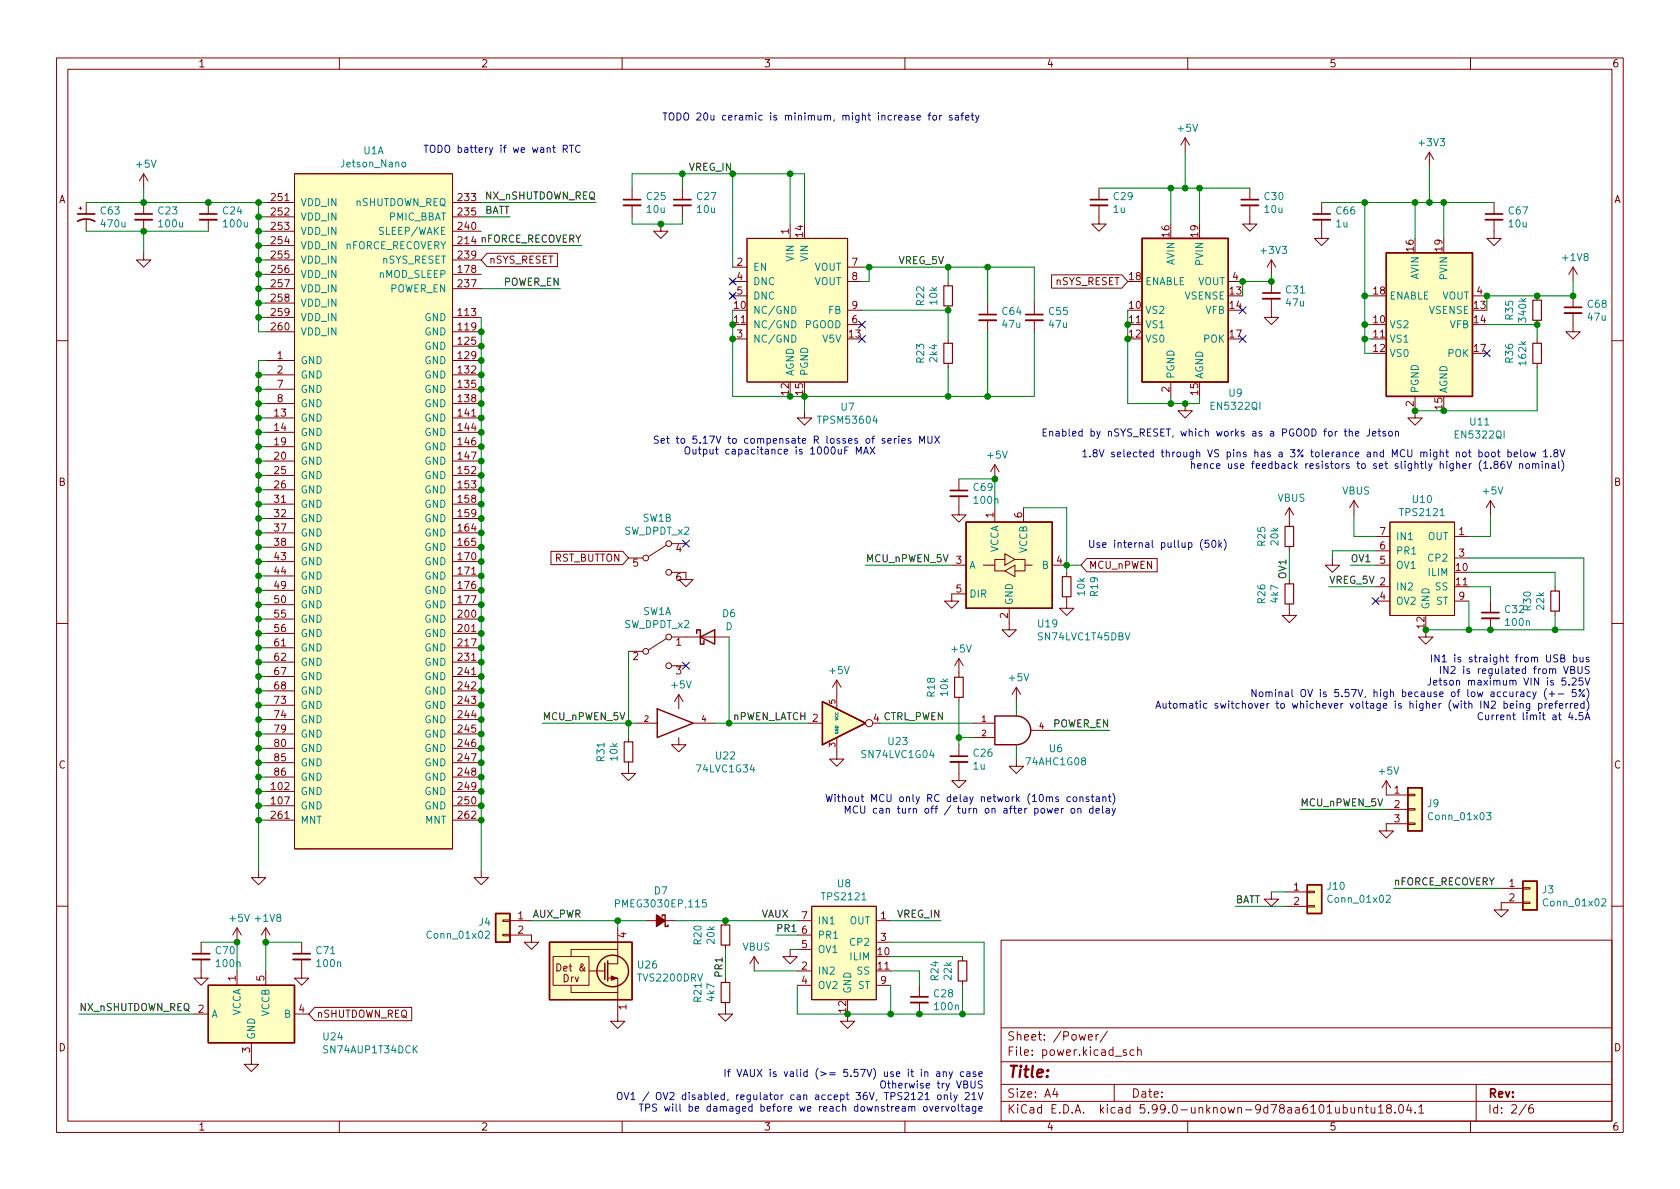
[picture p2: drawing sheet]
<svg xmlns="http://www.w3.org/2000/svg" width="297mm" height="210mm" viewBox="0 0 297 210" stroke-linecap="round" stroke-linejoin="round" font-family="sans-serif">
<defs><g id="words">
<text font-size="2.8" fill="#840000" x="178" y="190.6">Title:</text>
<g font-size="2.1" fill="#840000">
<text x="178" y="184">Sheet: /Power/</text>
<text x="178" y="186.7">File: power.kicad_sch</text>
<text x="178" y="196.9">KiCad E.D.A. kicad 5.99.0-unknown-9d78aa6101ubuntu18.04.1</text>
<text x="178" y="194.1">Size: A4</text>
<text x="200" y="194.1">Date:</text>
<text x="263" y="194.1">Rev:</text>
<text x="263" y="196.9">Id: 2/6</text>
</g>
<g font-size="1.8" fill="#840000">
<text x="35" y="11.9">1</text>
<text x="85" y="11.9">2</text>
<text x="135" y="11.9">3</text>
<text x="185" y="11.9">4</text>
<text x="235" y="11.9">5</text>
<text x="285" y="11.9">6</text>
<text x="10.3" y="35.9">A</text>
<text x="48.1" y="35.6">251</text>
<text x="81.1" y="35.6">233</text>
<text x="285.3" y="35.9">A</text>
<text x="48.1" y="38.1">252</text>
<text x="48.1" y="40.6">253</text>
<text x="81.1" y="38.1">235</text>
<text x="81.1" y="40.6">240</text>
<text x="139.4" y="41.4" transform="rotate(-90 139.4 41.4)">1</text>
<text x="142" y="41.9" transform="rotate(-90 142 41.9)">14</text>
<text x="206.8" y="41.9" transform="rotate(-90 206.8 41.9)">16</text>
<text x="211.8" y="41.9" transform="rotate(-90 211.8 41.9)">19</text>
<text x="48.1" y="43.2">254</text>
<text x="48.1" y="45.7">255</text>
<text x="81.1" y="45.7">239</text>
<text x="86.4" y="46.6">nSYS_RESET</text>
<text x="130.3" y="47">2</text>
<text x="150.6" y="47">7</text>
<text x="249.9" y="44.4" transform="rotate(-90 249.9 44.4)">16</text>
<text x="255" y="44.4" transform="rotate(-90 255 44.4)">19</text>
<text x="48.1" y="48.3">256</text>
<text x="48.1" y="50.8">257</text>
<text x="48.1" y="53.3">258</text>
<text x="81.1" y="48.3">178</text>
<text x="81.1" y="50.8">237</text>
<text x="130.3" y="49.5">4</text>
<text x="130.3" y="52.1">5</text>
<text x="150.6" y="49.5">8</text>
<text x="186.6" y="50.4">nSYS_RESET</text>
<text x="199.7" y="49.5">18</text>
<text x="217.5" y="52.1">13</text>
<text x="217.9" y="49.5">4</text>
<text x="242.9" y="52.1">18</text>
<text x="261.1" y="52.1">4</text>
<text x="48.1" y="55.9">259</text>
<text x="48.1" y="58.4">260</text>
<text x="81.1" y="55.9">113</text>
<text x="81.1" y="58.4">119</text>
<text x="129.8" y="54.6">10</text>
<text x="129.8" y="57.1">11</text>
<text x="130.3" y="59.7">3</text>
<text x="150.1" y="59.7">13</text>
<text x="150.6" y="57.1">6</text>
<text x="150.6" y="54.6">9</text>
<text x="199.7" y="54.6">10</text>
<text x="199.7" y="57.1">11</text>
<text x="199.7" y="59.7">12</text>
<text x="217.5" y="54.6">14</text>
<text x="217.5" y="59.7">17</text>
<text x="242.9" y="57.1">10</text>
<text x="242.9" y="59.7">11</text>
<text x="260.6" y="54.6">13</text>
<text x="260.6" y="57.1">14</text>
<text x="49" y="63.5">1</text>
<text x="81.1" y="61">125</text>
<text x="81.1" y="63.5">129</text>
<text x="242.9" y="62.2">12</text>
<text x="260.6" y="62.2">17</text>
<text x="49" y="66">2</text>
<text x="49" y="68.6">7</text>
<text x="49" y="71.1">8</text>
<text x="81.1" y="66">132</text>
<text x="81.1" y="68.6">135</text>
<text x="81.1" y="71.1">138</text>
<text x="139.4" y="69.8" transform="rotate(-90 139.4 69.8)">12</text>
<text x="142" y="69.8" transform="rotate(-90 142 69.8)">15</text>
<text x="206.8" y="69.3" transform="rotate(-90 206.8 69.3)">2</text>
<text x="211.8" y="69.8" transform="rotate(-90 211.8 69.8)">15</text>
<text x="249.9" y="71.9" transform="rotate(-90 249.9 71.9)">2</text>
<text x="48.5" y="73.7">13</text>
<text x="48.5" y="76.2">14</text>
<text x="81.1" y="73.7">141</text>
<text x="81.1" y="76.2">144</text>
<text x="255" y="72.4" transform="rotate(-90 255 72.4)">15</text>
<text x="48.5" y="78.7">19</text>
<text x="48.5" y="81.3">20</text>
<text x="48.5" y="83.8">25</text>
<text x="81.1" y="78.7">146</text>
<text x="81.1" y="81.3">147</text>
<text x="81.1" y="83.8">152</text>
<text x="10.3" y="85.9">B</text>
<text x="48.5" y="86.4">26</text>
<text x="48.5" y="88.9">31</text>
<text x="81.1" y="86.4">153</text>
<text x="81.1" y="88.9">158</text>
<text x="285.3" y="85.9">B</text>
<text x="48.5" y="91.4">32</text>
<text x="48.5" y="94">37</text>
<text x="81.1" y="91.4">159</text>
<text x="81.1" y="94">164</text>
<text x="175.6" y="91.5" transform="rotate(-90 175.6 91.5)">1</text>
<text x="180.7" y="91.5" transform="rotate(-90 180.7 91.5)">6</text>
<text x="244" y="94.6">7</text>
<text x="258" y="94.6">1</text>
<text x="48.5" y="96.5">38</text>
<text x="48.5" y="99.1">43</text>
<text x="48.5" y="101.6">44</text>
<text x="81.1" y="96.5">165</text>
<text x="81.1" y="99.1">170</text>
<text x="81.1" y="101.6">171</text>
<text x="97.9" y="99.3">RST_BUTTON</text>
<text x="111.9" y="100.2">5</text>
<text x="119.5" y="97.7">4</text>
<text x="169.1" y="99.7">3</text>
<text x="186.8" y="99.7">4</text>
<text x="192.5" y="100.6">MCU_nPWEN</text>
<text x="244" y="99.7">5</text>
<text x="244" y="97.1">6</text>
<text x="257.5" y="101">10</text>
<text x="258" y="98.4">3</text>
<text x="48.5" y="104.1">49</text>
<text x="48.5" y="106.7">50</text>
<text x="81.1" y="104.1">176</text>
<text x="81.1" y="106.7">177</text>
<text x="119.5" y="102.7">6</text>
<text x="169.1" y="104.8">5</text>
<text x="244" y="106">4</text>
<text x="257.5" y="103.5">11</text>
<text x="258" y="106">9</text>
<text x="48.5" y="109.2">55</text>
<text x="48.5" y="111.8">56</text>
<text x="81.1" y="109.2">200</text>
<text x="81.1" y="111.8">201</text>
<text x="178.2" y="109.3" transform="rotate(-90 178.2 109.3)">2</text>
<text x="251.8" y="111.1" transform="rotate(-90 251.8 111.1)">12</text>
<text x="48.5" y="114.3">61</text>
<text x="48.5" y="116.8">62</text>
<text x="48.5" y="119.4">67</text>
<text x="81.1" y="114.3">217</text>
<text x="81.1" y="116.8">231</text>
<text x="81.1" y="119.4">241</text>
<text x="111.9" y="116.7">2</text>
<text x="119.5" y="114.2">1</text>
<text x="119.5" y="119.2">3</text>
<text x="48.5" y="121.9">68</text>
<text x="48.5" y="124.5">73</text>
<text x="81.1" y="121.9">242</text>
<text x="81.1" y="124.5">243</text>
<text x="48.5" y="127">74</text>
<text x="48.5" y="129.5">79</text>
<text x="81.1" y="127">244</text>
<text x="81.1" y="129.5">245</text>
<text x="10.3" y="135.9">C</text>
<text x="48.5" y="132.1">80</text>
<text x="48.5" y="134.6">85</text>
<text x="48.5" y="137.2">86</text>
<text x="81.1" y="132.1">246</text>
<text x="81.1" y="134.6">247</text>
<text x="81.1" y="137.2">248</text>
<text x="285.3" y="135.9">C</text>
<text x="48.1" y="139.7">102</text>
<text x="48.1" y="142.2">107</text>
<text x="81.1" y="139.7">249</text>
<text x="81.1" y="142.2">250</text>
<text x="246.5" y="140.3">1</text>
<text x="246.5" y="142.9">2</text>
<text x="48.1" y="144.8">261</text>
<text x="81.1" y="144.8">262</text>
<text x="246.5" y="145.4">3</text>
<text x="228.7" y="157.5">1</text>
<text x="228.7" y="160">2</text>
<text x="266.8" y="156.8">1</text>
<text x="266.8" y="159.4">2</text>
<text x="91.6" y="162.6">1</text>
<text x="91.6" y="165.1">2</text>
<text x="110.7" y="165.8" transform="rotate(-90 110.7 165.8)">4</text>
<text x="141.7" y="167.6">5</text>
<text x="141.7" y="165.1">6</text>
<text x="141.7" y="162.6">7</text>
<text x="155.7" y="162.6">1</text>
<text x="155.7" y="166.4">3</text>
<text x="41.7" y="173.5" transform="rotate(-90 41.7 173.5)">1</text>
<text x="46.7" y="173.5" transform="rotate(-90 46.7 173.5)">5</text>
<text x="98.7" y="171.8">Det &amp;</text>
<text x="99.5" y="173.7">Drv</text>
<text x="141.7" y="171.4">2</text>
<text x="141.7" y="174">4</text>
<text x="155.2" y="168.9">10</text>
<text x="155.2" y="171.4">11</text>
<text x="155.7" y="174">9</text>
<text x="35.1" y="179.1">2</text>
<text x="52.8" y="179.1">4</text>
<text x="55.9" y="180">nSHUTDOWN_REQ</text>
<text x="110.7" y="178.5" transform="rotate(-90 110.7 178.5)">1</text>
<text x="149.6" y="179" transform="rotate(-90 149.6 179)">12</text>
<text x="10.3" y="185.9">D</text>
<text x="285.3" y="185.9">D</text>
<text x="44.2" y="186.2" transform="rotate(-90 44.2 186.2)">3</text>
<text x="35" y="199.9">1</text>
<text x="85" y="199.9">2</text>
<text x="135" y="199.9">3</text>
<text x="185" y="199.9">4</text>
<text x="235" y="199.9">5</text>
<text x="285" y="199.9">6</text>
</g>
<g font-size="1.8" fill="#0000c2">
<text x="125.3" y="21.3">TODO 20u ceramic is minimum, might increase for safety</text>
<text x="78.3" y="27">TODO battery if we want RTC</text>
<text x="191.4" y="77.2">Enabled by nSYS_RESET, which works as a PGOOD for the Jetson</text>
<text x="123.4" y="78.4">Set to 5.17V to compensate R losses of series MUX</text>
<text x="125.5" y="80.4">Output capacitance is 1000uF MAX</text>
<text x="204.4" y="80.8">1.8V selected through VS pins has a 3% tolerance and MCU might not boot below 1.8V</text>
<text x="220.7" y="82.9">hence use feedback resistors to set slightly higher (1.86V nominal)</text>
<text x="196.6" y="96.9">Use internal pullup (50k)</text>
<text x="257.3" y="117.1">IN1 is straight from USB bus</text>
<text x="258.3" y="119.2">IN2 is regulated from VBUS</text>
<text x="215.2" y="125.3">Automatic switchover to whichever voltage is higher (with IN2 being preferred)</text>
<text x="231.8" y="123.3">Nominal OV is 5.57V, high because of low accuracy (+- 5%)</text>
<text x="256.3" y="121.2">Jetson maximum VIN is 5.25V</text>
<text x="264.5" y="127.3">Current limit at 4.5A</text>
<text x="152.9" y="141.8">Without MCU only RC delay network (10ms constant)</text>
<text x="158" y="143.9">MCU can turn off / turn on after power on delay</text>
<text x="137" y="190.4">If VAUX is valid (&gt;= 5.57V) use it in any case</text>
<text x="119.7" y="194.5">OV1 / OV2 disabled, regulator can accept 36V, TPS2121 only 21V</text>
<text x="121.1" y="196.6">TPS will be damaged before we reach downstream overvoltage</text>
<text x="157.3" y="192.5">Otherwise try VBUS</text>
</g>
<g font-size="1.8" fill="#008484">
<text x="208.3" y="23.3">+5V</text>
<text x="24.2" y="29.7">+5V</text>
<text x="60.5" y="29.6">Jetson_Nano</text>
<text x="64.3" y="27.3">U1A</text>
<text x="251" y="25.8">+3V3</text>
<text x="114.4" y="35.4">C25</text>
<text x="123.3" y="35.4">C27</text>
<text x="196.9" y="35.4">C29</text>
<text x="223.6" y="35.4">C30</text>
<text x="17.9" y="37.9">C63</text>
<text x="18" y="40.2">470u</text>
<text x="28" y="37.9">C23</text>
<text x="28.2" y="40.2">100u</text>
<text x="39.5" y="37.9">C24</text>
<text x="39.6" y="40.2">100u</text>
<text x="53.1" y="36.4">VDD_IN</text>
<text x="53.1" y="39">VDD_IN</text>
<text x="53.1" y="41.5">VDD_IN</text>
<text x="62.7" y="36.4">nSHUTDOWN_REQ</text>
<text x="67.3" y="41.5">SLEEP/WAKE</text>
<text x="68.7" y="39">PMIC_BBAT</text>
<text x="114.4" y="37.7">10u</text>
<text x="123.3" y="37.7">10u</text>
<text x="196.9" y="37.7">1u</text>
<text x="223.7" y="37.7">10u</text>
<text x="236.2" y="40.2">1u</text>
<text x="236.3" y="37.9">C66</text>
<text x="266.8" y="37.9">C67</text>
<text x="266.8" y="40.2">10u</text>
<text x="53.1" y="44.1">VDD_IN</text>
<text x="53.1" y="46.6">VDD_IN</text>
<text x="60.8" y="44.1">nFORCE_RECOVERY</text>
<text x="67.5" y="46.6">nSYS_RESET</text>
<text x="133.1" y="47.9">EN</text>
<text x="140.3" y="46.1" transform="rotate(-90 140.3 46.1)">VIN</text>
<text x="142.9" y="46.1" transform="rotate(-90 142.9 46.1)">VIN</text>
<text x="143.9" y="47.9">VOUT</text>
<text x="207.6" y="46.9" transform="rotate(-90 207.6 46.9)">AVIN</text>
<text x="212.7" y="46.8" transform="rotate(-90 212.7 46.8)">PVIN</text>
<text x="223.1" y="44.9">+3V3</text>
<text x="276.4" y="46.2">+1V8</text>
<text x="53.1" y="49.1">VDD_IN</text>
<text x="53.1" y="51.7">VDD_IN</text>
<text x="67" y="49.1">nMOD_SLEEP</text>
<text x="68.9" y="51.7">POWER_EN</text>
<text x="133.1" y="50.4">DNC</text>
<text x="133.1" y="53">DNC</text>
<text x="143.9" y="50.4">VOUT</text>
<text x="163.4" y="53.9" transform="rotate(-90 163.4 53.9)">R22</text>
<text x="165.7" y="53.8" transform="rotate(-90 165.7 53.8)">10k</text>
<text x="202.4" y="50.4">ENABLE</text>
<text x="209.5" y="53">VSENSE</text>
<text x="211.7" y="50.4">VOUT</text>
<text x="227.4" y="51.9">C31</text>
<text x="245.6" y="53">ENABLE</text>
<text x="250.8" y="49.4" transform="rotate(-90 250.8 49.4)">AVIN</text>
<text x="254.9" y="53">VOUT</text>
<text x="255.9" y="49.3" transform="rotate(-90 255.9 49.3)">PVIN</text>
<text x="53.1" y="54.2">VDD_IN</text>
<text x="53.1" y="56.8">VDD_IN</text>
<text x="53.1" y="59.3">VDD_IN</text>
<text x="75.1" y="56.8">GND</text>
<text x="75.1" y="59.3">GND</text>
<text x="133.1" y="55.5">NC/GND</text>
<text x="133.1" y="58">NC/GND</text>
<text x="142.3" y="58">PGOOD</text>
<text x="146.5" y="55.5">FB</text>
<text x="177.3" y="55.7">C64</text>
<text x="177.3" y="58">47u</text>
<text x="185.5" y="55.7">C55</text>
<text x="185.6" y="58">47u</text>
<text x="202.4" y="55.5">VS2</text>
<text x="202.4" y="58">VS1</text>
<text x="213.1" y="55.5">VFB</text>
<text x="227.5" y="54.2">47u</text>
<text x="245.6" y="58">VS2</text>
<text x="252.7" y="55.5">VSENSE</text>
<text x="256.3" y="58">VFB</text>
<text x="267.5" y="56.5" transform="rotate(-90 267.5 56.5)">R35</text>
<text x="269.8" y="56.8" transform="rotate(-90 269.8 56.8)">340k</text>
<text x="280.8" y="54.4">C68</text>
<text x="280.8" y="56.7">47u</text>
<text x="53.1" y="64.4">GND</text>
<text x="75.1" y="61.8">GND</text>
<text x="75.1" y="64.4">GND</text>
<text x="133.1" y="60.6">NC/GND</text>
<text x="145.5" y="60.6">V5V</text>
<text x="163.4" y="64.1" transform="rotate(-90 163.4 64.1)">R23</text>
<text x="165.7" y="64" transform="rotate(-90 165.7 64)">2k4</text>
<text x="202.4" y="60.6">VS0</text>
<text x="212.8" y="60.6">POK</text>
<text x="245.6" y="60.6">VS1</text>
<text x="245.6" y="63.1">VS0</text>
<text x="256" y="63.1">POK</text>
<text x="267.5" y="64.1" transform="rotate(-90 267.5 64.1)">R36</text>
<text x="269.8" y="64.4" transform="rotate(-90 269.8 64.4)">162k</text>
<text x="53.1" y="66.9">GND</text>
<text x="53.1" y="69.5">GND</text>
<text x="75.1" y="66.9">GND</text>
<text x="75.1" y="69.5">GND</text>
<text x="140.3" y="66.5" transform="rotate(-90 140.3 66.5)">AGND</text>
<text x="142.9" y="66.5" transform="rotate(-90 142.9 66.5)">PGND</text>
<text x="207.6" y="67.1" transform="rotate(-90 207.6 67.1)">PGND</text>
<text x="212.7" y="67.1" transform="rotate(-90 212.7 67.1)">AGND</text>
<text x="217.3" y="70.1">U9</text>
<text x="250.8" y="69.6" transform="rotate(-90 250.8 69.6)">PGND</text>
<text x="255.9" y="69.6" transform="rotate(-90 255.9 69.6)">AGND</text>
<text x="53.1" y="74.5">GND</text>
<text x="53.1" y="77.1">GND</text>
<text x="53.1" y="72">GND</text>
<text x="75.1" y="72">GND</text>
<text x="75.1" y="74.5">GND</text>
<text x="75.1" y="77.1">GND</text>
<text x="144.9" y="74.9">TPSM53604</text>
<text x="148.7" y="72.6">U7</text>
<text x="214.3" y="72.5">EN5322QI</text>
<text x="257.5" y="77.5">EN5322QI</text>
<text x="260" y="75.2">U11</text>
<text x="53.1" y="79.6">GND</text>
<text x="53.1" y="82.2">GND</text>
<text x="75.1" y="79.6">GND</text>
<text x="75.1" y="82.2">GND</text>
<text x="174.7" y="81.1">+5V</text>
<text x="53.1" y="84.7">GND</text>
<text x="53.1" y="87.2">GND</text>
<text x="53.1" y="89.8">GND</text>
<text x="75.1" y="84.7">GND</text>
<text x="75.1" y="87.2">GND</text>
<text x="75.1" y="89.8">GND</text>
<text x="172.2" y="86.8">C69</text>
<text x="172.3" y="89.1">100n</text>
<text x="225.9" y="88.7">VBUS</text>
<text x="237.3" y="87.4">VBUS</text>
<text x="249.8" y="88.9">U10</text>
<text x="262.3" y="87.4">+5V</text>
<text x="53.1" y="92.3">GND</text>
<text x="53.1" y="94.9">GND</text>
<text x="75.1" y="92.3">GND</text>
<text x="75.1" y="94.9">GND</text>
<text x="110.4" y="94.5">SW_DPDT_x2</text>
<text x="113.7" y="92.2">SW1B</text>
<text x="246.8" y="95.5">IN1</text>
<text x="247.8" y="91.2">TPS2121</text>
<text x="252.4" y="95.5">OUT</text>
<text x="53.1" y="97.4">GND</text>
<text x="53.1" y="99.9">GND</text>
<text x="75.1" y="97.4">GND</text>
<text x="75.1" y="99.9">GND</text>
<text x="171.3" y="100.6">A</text>
<text x="176.5" y="97.8" transform="rotate(-90 176.5 97.8)">VCCA</text>
<text x="181.6" y="97.8" transform="rotate(-90 181.6 97.8)">VCCB</text>
<text x="184.3" y="100.6">B</text>
<text x="223.7" y="96.5" transform="rotate(-90 223.7 96.5)">R25</text>
<text x="226" y="96.3" transform="rotate(-90 226 96.3)">20k</text>
<text x="246.8" y="100.6">OV1</text>
<text x="246.8" y="98">PR1</text>
<text x="252.6" y="101.8">ILIM</text>
<text x="252.7" y="99.3">CP2</text>
<text x="53.1" y="102.5">GND</text>
<text x="53.1" y="105">GND</text>
<text x="53.1" y="107.6">GND</text>
<text x="75.1" y="102.5">GND</text>
<text x="75.1" y="105">GND</text>
<text x="75.1" y="107.6">GND</text>
<text x="171.3" y="105.7">DIR</text>
<text x="179.1" y="107.1" transform="rotate(-90 179.1 107.1)">GND</text>
<text x="191.8" y="105.2" transform="rotate(-90 191.8 105.2)">10k</text>
<text x="194.1" y="105.4" transform="rotate(-90 194.1 105.4)">R19</text>
<text x="223.7" y="106.6" transform="rotate(-90 223.7 106.6)">R26</text>
<text x="226" y="106.5" transform="rotate(-90 226 106.5)">4k7</text>
<text x="246.8" y="104.4">IN2</text>
<text x="246.8" y="106.9">OV2</text>
<text x="252.7" y="107.8" transform="rotate(-90 252.7 107.8)">GND</text>
<text x="253.8" y="104.4">SS</text>
<text x="253.9" y="106.9">ST</text>
<text x="270.7" y="107.9" transform="rotate(-90 270.7 107.9)">R30</text>
<text x="273" y="107.8" transform="rotate(-90 273 107.8)">22k</text>
<text x="53.1" y="110.1">GND</text>
<text x="53.1" y="112.6">GND</text>
<text x="75.1" y="110.1">GND</text>
<text x="75.1" y="112.6">GND</text>
<text x="110.4" y="111.1">SW_DPDT_x2</text>
<text x="113.7" y="108.8">SW1A</text>
<text x="127.8" y="109.1">D6</text>
<text x="128.3" y="111.4">D</text>
<text x="183.6" y="110.9">U19</text>
<text x="183.8" y="113.2">SN74LVC1T45DBV</text>
<text x="266.2" y="108.4">C32</text>
<text x="266.3" y="110.7">100n</text>
<text x="53.1" y="115.2">GND</text>
<text x="53.1" y="117.7">GND</text>
<text x="75.1" y="115.2">GND</text>
<text x="75.1" y="117.7">GND</text>
<text x="146.7" y="119.2">+5V</text>
<text x="168.3" y="115.4">+5V</text>
<text x="53.1" y="120.3">GND</text>
<text x="53.1" y="122.8">GND</text>
<text x="53.1" y="125.3">GND</text>
<text x="75.1" y="120.3">GND</text>
<text x="75.1" y="122.8">GND</text>
<text x="75.1" y="125.3">GND</text>
<text x="118.8" y="121.7">+5V</text>
<text x="165.3" y="123.2" transform="rotate(-90 165.3 123.2)">R18</text>
<text x="167.6" y="123" transform="rotate(-90 167.6 123)">10k</text>
<text x="178.5" y="120.5">+5V</text>
<text x="53.1" y="127.9">GND</text>
<text x="53.1" y="130.4">GND</text>
<text x="75.1" y="127.9">GND</text>
<text x="75.1" y="130.4">GND</text>
<text x="157.1" y="131.7">U23</text>
<text x="53.1" y="133">GND</text>
<text x="53.1" y="135.5">GND</text>
<text x="75.1" y="133">GND</text>
<text x="75.1" y="135.5">GND</text>
<text x="106.9" y="134.6" transform="rotate(-90 106.9 134.6)">R31</text>
<text x="109.2" y="134.4" transform="rotate(-90 109.2 134.4)">10k</text>
<text x="123.4" y="136.6">74LVC1G34</text>
<text x="126.6" y="134.3">U22</text>
<text x="152.6" y="134">SN74LVC1G04</text>
<text x="172.1" y="136.1">1u</text>
<text x="172.2" y="133.8">C26</text>
<text x="181.6" y="135.3">74AHC1G08</text>
<text x="185.6" y="133">U6</text>
<text x="243.9" y="137">+5V</text>
<text x="53.1" y="140.6">GND</text>
<text x="53.1" y="143.1">GND</text>
<text x="53.1" y="138">GND</text>
<text x="75.1" y="138">GND</text>
<text x="75.1" y="140.6">GND</text>
<text x="75.1" y="143.1">GND</text>
<text x="252.4" y="142.7">J9</text>
<text x="53.1" y="145.7">MNT</text>
<text x="75.2" y="145.7">MNT</text>
<text x="252.9" y="145">Conn_01x03</text>
<text x="109.4" y="160.4">PMEG3030EP,115</text>
<text x="115.7" y="158.1">D7</text>
<text x="145.5" y="159.2">TPS2121</text>
<text x="148.1" y="156.9">U8</text>
<text x="234.7" y="157.3">J10</text>
<text x="235.1" y="159.6">Conn_01x02</text>
<text x="272.7" y="158">J3</text>
<text x="273.2" y="160.3">Conn_01x02</text>
<text x="40.7" y="163">+5V</text>
<text x="45.3" y="163">+1V8</text>
<text x="75.8" y="166">Conn_01x02</text>
<text x="84.7" y="163.7">J4</text>
<text x="124" y="167" transform="rotate(-90 124 167)">R20</text>
<text x="126.3" y="166.8" transform="rotate(-90 126.3 166.8)">20k</text>
<text x="144.5" y="166">PR1</text>
<text x="144.5" y="163.4">IN1</text>
<text x="150.2" y="163.4">OUT</text>
<text x="150.5" y="167.3">CP2</text>
<text x="38.2" y="168.7">C70</text>
<text x="38.3" y="171">100n</text>
<text x="56" y="168.7">C71</text>
<text x="56.1" y="171">100n</text>
<text x="112.9" y="171.3">U26</text>
<text x="112.9" y="173.6">TVS2200DRV</text>
<text x="131.3" y="168.1">VBUS</text>
<text x="144.5" y="172.3">IN2</text>
<text x="144.5" y="168.5">OV1</text>
<text x="150.4" y="169.8">ILIM</text>
<text x="151.6" y="172.3">SS</text>
<text x="165.9" y="173.3" transform="rotate(-90 165.9 173.3)">R24</text>
<text x="168.2" y="173.2" transform="rotate(-90 168.2 173.2)">22k</text>
<text x="37.3" y="180">A</text>
<text x="42.5" y="179.8" transform="rotate(-90 42.5 179.8)">VCCA</text>
<text x="47.6" y="179.8" transform="rotate(-90 47.6 179.8)">VCCB</text>
<text x="50.3" y="180">B</text>
<text x="124" y="177.1" transform="rotate(-90 124 177.1)">R21</text>
<text x="126.3" y="177" transform="rotate(-90 126.3 177)">4k7</text>
<text x="144.5" y="174.9">OV2</text>
<text x="150.5" y="175.8" transform="rotate(-90 150.5 175.8)">GND</text>
<text x="151.7" y="174.9">ST</text>
<text x="165.2" y="176.3">C28</text>
<text x="165.3" y="178.6">100n</text>
<text x="45.1" y="183.9" transform="rotate(-90 45.1 183.9)">GND</text>
<text x="57.2" y="184">U24</text>
<text x="57.5" y="186.3">SN74AUP1T34DCK</text>
</g>
<g font-size="1.8">
<text x="85.7" y="35.3">NX_nSHUTDOWN_REQ</text>
<text x="121.8" y="30.2">VREG_IN</text>
<text x="85.5" y="37.8">BATT</text>
<text x="81.1" y="43.2">214 nFORCE_RECOVERY</text>
<text x="158.8" y="46.7">VREG_5V</text>
<text x="88.9" y="50.5">POWER_EN</text>
<text x="153" y="99.4">MCU_nPWEN_5V</text>
<text x="238.8" y="99.4">OV1</text>
<text x="227.4" y="102.5" transform="rotate(-90 227.4 102.5)">OV1</text>
<text x="234.9" y="103.2">VREG_5V 2</text>
<text x="95.9" y="127.3">MCU_nPWEN_5V</text>
<text x="129.5" y="127.3">nPWEN_LATCH 2</text>
<text x="154.4" y="127.6">4 CTRL_PWEN</text>
<text x="186.1" y="128.6">POWER_EN</text>
<text x="229.9" y="142.6">MCU_nPWEN_5V</text>
<text x="218.4" y="159.7">BATT</text>
<text x="246.4" y="156.6">nFORCE_RECOVERY</text>
<text x="94" y="162.3">AUX_PWR</text>
<text x="134.6" y="162.3">VAUX</text>
<text x="137.2" y="164.8">PR1</text>
<text x="158.6" y="162.3">VREG_IN</text>
<text x="127.7" y="173" transform="rotate(-90 127.7 173)">PR1</text>
<text x="14" y="178.8">NX_nSHUTDOWN_REQ</text>
</g>
<g font-size="1.4" fill="#840000">
<text x="147.7" y="124.5" transform="rotate(-90 147.7 124.5)">5</text>
<text x="113.9" y="127.6">2</text>
<text x="124.1" y="127.6">4</text>
<text x="173.6" y="127.6">1</text>
<text x="173.6" y="130.2">2</text>
<text x="183.8" y="128.9">4</text>
<text x="147.7" y="132.1" transform="rotate(-90 147.7 132.1)">3</text>
</g>
<g font-size=".7" fill="#008484">
<text x="148.2" y="129.9" transform="rotate(-90 148.2 129.9)">GND</text>
<text x="148.2" y="127.3" transform="rotate(-90 148.2 127.3)">VCC</text>
</g>
</g></defs>
<g fill="none" stroke="#840000" stroke-width=".18">
<path d="M10 10.2h277v190.1h-277zM12 12.2h273v186.1h-273zM60 10.2v2M110 10.2v2M160 10.2v2M210 10.2v2M260 10.2v2M14 36.8h.5M14.2 36.6v.5M15.2 35.8v2M15.2 38.9v2M25.4 30.7l-.8 1.3"/>
<path d="M25.4 30.7v2.6M25.4 35.8v2M25.4 38.9v2M25.4 30.7l.8 1.3M36.8 35.8v2M36.8 38.9v2M47 35.8h5.1M47 38.3h5.1M52.1 30.7h27.9v119.4h-27.9zM80 35.8h5.1M80 38.3h5.1M111.8 33.3v2"/>
<path d="M111.8 36.3v2M116.8 39.6v1.3h1.3l-1.3 1.3-1.2-1.3h1.2M120.6 33.3v2M120.6 36.3v2M139.7 39.6v2.6M194.3 36.3v3.3h1.3l-1.3 1.3-1.3-1.3h1.3M194.3 33.3v2M209.5 24.4l-.7 1.2M209.5 24.4v2.5M209.5 24.4l.8 1.2M221 36.3v3.3h1.2l-1.2 1.3-1.3-1.3h1.3M221 33.3v2"/>
<path d="M233.7 38.9v3.3h1.2l-1.2 1.2-1.3-1.2h1.3M233.7 35.8v2M252.7 26.9l-.7 1.3M252.7 26.9v2.6M252.7 26.9l.8 1.3M264.2 38.9v3.3h1.2l-1.2 1.2-1.3-1.2h1.3M264.2 35.8v2M25.4 44.7v1.3h1.3l-1.3 1.2-1.3-1.2h1.3M47 56.1h5.1M47 58.7h5.1M47 48.5h5.1M47 43.4h5.1"/>
<path d="M47 51h5.1M47 46h5.1M47 40.9h5.1M47 53.6h5.1M80 56.1h5.1M80 58.7h5.1M80 48.5h5.1M80 43.4h5.1M80 51h5.1M80 46h5.1M80 40.9h5.1M86.1 44.8h12.5v2.3h-12.5l-1-1.1z"/>
<path d="M129.2 49.4l.7 .8M129.2 51.9l.7 .8M129.5 57.4h2.6M129.5 47.2h2.6M129.5 59.9h2.6M129.5 49.8h2.6M129.5 52.3h2.6M129.9 49.4l-.7 .8M129.9 51.9l-.7 .8M132.1 42.2h17.8v25.4h-17.8zM149.9 57.4h2.5M149.9 47.2h2.5"/>
<path d="M149.9 49.8h2.5M149.9 54.9h2.5M167.6 49.8v.7M167.6 54.1v.8M167.6 59.9v.8M174.6 53.6v2M174.6 56.6v2.1M182.9 53.6v2M182.9 56.6v2.1M185.9 48.6h12.5l1 1.2-1 1.2h-12.5zM199.4 57.4h2.5M217.2 49.8h2.5"/>
<path d="M224.8 52.8v3.3h1.3l-1.3 1.3-1.3-1.3h1.3M224.8 46l-.8 1.2M224.8 46v2.5M224.8 49.8v2M224.8 46l.8 1.2M242.6 59.9h2.5M260.3 52.3h2.6M271.8 52.3v.8M271.8 56.6v.8M271.8 59.9v.8M278.1 55.4v3.3h1.3l-1.3 1.2-1.2-1.2h1.2M278.1 47.2l-.7 1.3"/>
<path d="M278.1 47.2v2.6M278.1 52.3v2.1M278.1 47.2l.8 1.3M10 60.2h2M47 63.7h5.1M47 73.9h5.1M47 66.3h5.1M47 68.8h5.1M47 71.4h5.1M47 76.4h5.1M47 79h5.1M80 63.7h5.1"/>
<path d="M80 61.2h5.1M80 73.9h5.1M80 66.3h5.1M80 68.8h5.1M80 71.4h5.1M80 76.4h5.1M80 79h5.1M142.2 72.6v1.3h1.3l-1.3 1.3-1.2-1.3h1.2M167.6 64.3v.7M207 67.6v2.5M209.5 71.4v1.2h1.3l-1.3 1.3-1.2-1.3h1.2M250.2 70.1v3.8h1.3l-1.3 1.3-1.3-1.3h1.3"/>
<path d="M271.8 64.3v.7M285 60.2h2M47 81.5h5.1M47 84.1h5.1M47 86.6h5.1M47 89.1h5.1M47 91.7h5.1M47 94.2h5.1M47 96.8h5.1M47 99.3h5.1M80 81.5h5.1M80 84.1h5.1"/>
<path d="M80 86.6h5.1M80 89.1h5.1M80 91.7h5.1M80 94.2h5.1M80 96.8h5.1M80 99.3h5.1M97.4 97.5h12.7l1 1.2-1 1.1h-12.7zM111.1 98.7h2.6M117.9 96.4l-3.2 2M118.7 96.1h2.6M168.3 99.9h2.5M169.5 87.8v3.3h1.3l-1.3 1.2-1.2-1.2h1.2"/>
<path d="M169.5 84.7v2M173.9 99.9h2v1.1h1.8M175.9 82.2v2.5M175.9 89.8v2.5M175.9 82.2l-.8 1.2M175.9 82.2l.8 1.2M177.7 98.9h-1.8v1M177.7 97.9l1.8 1-1.8 1zM179.5 98.9h1.7v1h1.3M181 89.8v2.5M181.2 99.9v1.1h-1.7M186.1 99.9h2.5"/>
<path d="M192.2 98.8h12.4v2.3h-12.4l-1.1-1.2zM228 89.8v3.3M228 96.6v.8M228 89.8l-.8 1.3M228 89.8l.7 1.3M235.6 98.7v1.2h1.3l-1.3 1.3-1.3-1.3h1.3M239.4 88.5l-.8 1.3M239.4 88.5v2.6M239.4 88.5l.8 1.3M243.2 94.9h2.5M243.2 99.9h2.5M243.2 97.4h2.5"/>
<path d="M245.7 92.3h11.5v16.5h-11.5zM257.2 94.9h2.5M257.2 98.7h2.5M263.5 88.5v2.6M263.5 88.5l-.7 1.3M263.5 88.5l.8 1.3M10 110.2h2M47 101.8h5.1M47 104.4h5.1M47 106.9h5.1M47 109.5h5.1M47 112h5.1"/>
<path d="M47 114.5h5.1M47 117.1h5.1M47 119.6h5.1M80 101.8h5.1M80 104.4h5.1M80 106.9h5.1M80 109.5h5.1M80 112h5.1M80 114.5h5.1M80 117.1h5.1M80 119.6h5.1M111.1 115.2h2.6"/>
<path d="M117.9 112.9l-3.2 2M118.7 101.2h2.6v1.3h1.3l-1.3 1.3-1.3-1.3h1.3M118.7 112.6h10.2M118.7 117.7h2.6M169.5 116.5v3.3M169.5 116.5l-.7 1.2M169.5 116.5l.8 1.2M170.8 105h-2.5v1.3h1.2l-1.2 1.3-1.3-1.3h1.3M177.7 101l1.8-1.1v2.1zM178.4 107.6v3.8h1.3l-1.3 1.2-1.2-1.2h1.2M188.6 105.5v2.1h1.3l-1.3 1.2-1.3-1.2h1.3M188.6 101.2v.8"/>
<path d="M228 106.8v2h1.2l-1.2 1.3-1.3-1.3h1.3M228 102.5v.7M243.2 103.8h2.5M243.2 106.3h2.5M252.1 111.4v1.2h1.3l-1.3 1.3-1.3-1.3h1.3M257.2 103.8h2.5M257.2 106.3h2.5M263.5 106.3v2M263.5 109.3v2.1M275 103.8v.7M275 108.1v.7M285 110.2h2"/>
<path d="M47 139.9h5.1M47 122.2h5.1M47 124.7h5.1M47 127.2h5.1M47 129.8h5.1M47 132.3h5.1M47 134.9h5.1M47 137.4h5.1M80 139.9h5.1M80 122.2h5.1M80 124.7h5.1M80 127.2h5.1"/>
<path d="M80 129.8h5.1M80 132.3h5.1M80 134.9h5.1M80 137.4h5.1M111.1 134.7v2.1h1.3l-1.3 1.2-1.2-1.2h1.2M111.1 130.4v.8M112.4 127.9h3.8M120 130.4v1.3h1.3l-1.3 1.3-1.3-1.3h1.3M120 122.8l-.7 1.3M120 122.8v2.5M120 122.8l.8 1.3M122.6 127.9h3.8"/>
<path d="M142.9 127.9h2.5M148 130.4v3.8h1.2l-1.2 1.3-1.3-1.3h1.3M148 120.3v5M148 120.3l-.8 1.2M148 120.3l.7 1.2M169.5 134.7v3.3h1.3l-1.3 1.3-1.2-1.3h1.2M169.5 123.3v.8M169.5 131.7v2M172.1 127.9h3.8M172.1 130.4h3.8M179.7 134.2v1.3h1.3l-1.3 1.3-1.3-1.3h1.3M179.7 121.5l-.8 1.3"/>
<path d="M179.7 121.5v2.6M179.7 121.5l.8 1.3M182.2 129.2h3.9M245.1 138l-.8 1.3M245.1 138v2.6h3.8M245.1 138l.8 1.3M45.7 153.9v1.3h1.3l-1.3 1.3-1.3-1.3h1.3M47 142.5h5.1M47 145h5.1M80 142.5h5.1M80 145h5.1M85.1 153.9v1.3h1.3l-1.3 1.3-1.3-1.3h1.3"/>
<path d="M224.8 157.7v1.3h1.3l-1.3 1.3-1.3-1.3h1.3M227.3 157.7h3.8M231.1 157.6h1.3v.3h-1.3zM245.1 143.1h3.8M248.9 145.5h1.3v.3h-1.3zM248.9 140.5h1.3v.2h-1.3zM248.9 143h1.3v.3h-1.3zM248.9 145.7h-3.8v1.2h1.3l-1.3 1.3-1.3-1.3h1.3M265.4 157.1h3.8M269.2 159.5h1.3v.3h-1.3zM269.2 157h1.3v.2h-1.3zM269.2 159.6h-3.8v1.3h1.3l-1.3 1.3-1.2-1.3h1.2"/>
<path d="M10 160.2h2M34.3 179.3h2.5M35.6 169.7v3.3h1.2l-1.2 1.2-1.3-1.2h1.3M35.6 166.6v2.1M41.9 164.1l-.8 1.2M41.9 164.1v2.5M41.9 171.7v2.5M41.9 164.1l.8 1.2M47 164.1l-.8 1.2M47 164.1v2.5M47 171.7v2.5M47 164.1l.8 1.2"/>
<path d="M52.1 179.3h2.5M53.3 169.7v3.3h1.3l-1.3 1.2-1.2-1.2h1.2M53.3 166.6v2.1M55.6 178.1h17.2v2.4h-17.2l-1-1.2zM88.9 165.2h1.3v.3h-1.3zM88.9 162.7h1.3v.2h-1.3zM90.2 165.3h3.8v1.3h1.2l-1.2 1.3-1.3-1.3h1.3M90.2 162.8h3.8M97.8 169.2h6.3v5h-6.3zM101 174.2v1.3h8.2M104.1 171.7h2.8M107.4 173h1.8v7.6h1.3l-1.3 1.3-1.3-1.3h1.3"/>
<path d="M109.2 167.9h-8.2v1.3M109.2 164.1v6.3h-1.8M114.3 162.8h5.1M128.3 177.3v2h1.2l-1.2 1.3-1.3-1.3h1.3M128.3 162.8v.8M128.3 167.1v.8M128.3 173v.7M133.3 169.2l-.7 1.2M133.3 169.2v2.5M133.3 169.2l.8 1.2M139.7 167.9v1.3h1.3l-1.3 1.2-1.3-1.2h1.3M141 162.8h2.5"/>
<path d="M141 171.7h2.5M141 174.2h2.5M141 167.9h2.5M141 165.3h2.5M143.5 160.3h11.4v16.5h-11.4zM149.9 179.3v1.3h1.2l-1.2 1.3-1.3-1.3h1.3M154.9 162.8h2.6M154.9 171.7h2.6M154.9 166.6h2.6M154.9 174.2h2.6M162.6 174.2v2.1M162.6 177.3v2"/>
<path d="M170.2 169.2v.7M170.2 173.5v.7M177 166.3h108v32h-108zM227.3 160.3h3.8M231.1 160.1h1.3v.3h-1.3zM285 160.2h2M44.4 184.4v3.8h1.3l-1.3 1.3-1.2-1.3h1.2M60 198.3v2M110 198.3v2M160 198.3v2M177 194.8h108M177 191.8h108"/>
<path d="M177 187.8h108M177 181.8h108M186.5 192.5l-.4 1h1M186.9 193v1M192.4 183.4l.7-.1v-.3l-.5-.1-.2 .2 .1 .8h.6M193.8 182.9v1M194.2 182.9l-.3 .1-.1 .2M195.8 182.4l-1.3 1.9M197 191.8v3M199.1 185.7l-.3-.1-.2 .2v.3l.5 .1v.4h-.5M200.5 185.7l-.4-.1-.3 .3v.4l.1 .3h.6M201.1 185.8l.3-.2 .3 .1 .1 .9"/>
<path d="M201.1 185.1v1.5M210 198.3v2M237.5 195.9l.4-.1 .3 .3v.4l-.1 .3h-.6M238.9 195.8v1h.4l.2-.1M239.5 195.8v1M240.2 196l.2-.2 .4 .1 .1 .9M240.2 195.8v1M241.4 195.8h.5M241.6 195.3v1.3l.3 .2M242.4 195.8l.1 1h.4l.2-.1M243.1 195.8v1M243.7 195.8l.4-.5v1.5"/>
<path d="M243.7 196.8h.9M245.4 196l-.3-.3 .1-.2 .2-.2 .5 .1 .1 .2-.1 .2-.6 .2-.2 .3 .1 .4 .2 .1h.3l.3-.3-.1-.4-.2-.1M246.6 196.7v.1M247.5 195.4l.1-.1a.81 .81 0 0 1 .6 .7 .81 .81 0 0 1-.3 .8h-.1a.81 .81 0 0 1-.6-.6 .81 .81 0 0 1 .3-.8zM249.1 195.3l-.4 1h.9M249.4 195.8v1M250.2 196.7v.1M250.9 195.8l.4-.5v1.5M250.9 196.8h.8M260 198.3v2M261 191.8v6.5M269.9 195.3l-1.3 1.9"/>
<path d="M271 195.3a.6 .6 0 0 0-.7 .7v.5l.1 .3h.5l.2-.1 .1-.5-.2-.2-.4-.1-.3 .3"/>
<circle cx="114.2" cy="98.7" r=".51"/>
<circle cx="118.2" cy="96.1" r=".51"/>
<circle cx="114.2" cy="115.2" r=".51"/>
<circle cx="118.2" cy="117.7" r=".51"/>
<circle cx="118.2" cy="101.2" r=".51"/>
<circle cx="118.2" cy="112.6" r=".51"/>
<circle cx="153.7" cy="127.9" r=".63"/>
</g>
<g fill="#ffffc2" stroke="#ffffc2" stroke-width=".18">
<path d="M248.9 139.3h2.6v7.6h-2.6z"/>
<path d="M231.1 156.5h2.6v5h-2.6z"/>
<path d="M132.1 42.2h17.8v25.4h-17.8z"/>
<path d="M245.7 92.3h11.5v16.5h-11.5z"/>
<path d="M245.1 44.7h15.2v25.4h-15.2z"/>
<path d="M201.9 42.2h15.3v25.4h-15.3z"/>
<path d="M143.5 160.3h11.4v16.5h-11.4z"/>
<path d="M36.8 174.2h15.3v10.2h-15.3z"/>
<path d="M269.2 155.8h2.6v5.1h-2.6z"/>
<path d="M52.1 30.7h27.9v119.4h-27.9z"/>
<path d="M170.8 92.3h15.3v15.3h-15.3z"/>
<path d="M87.6 161.5h2.6v5.1h-2.6z"/>
<path d="M145.4 124.1v7.6z"/>
<path d="M145.4 124.1l7.6 3.8-7.6 3.8z"/>
<path d="M97.2 166.6h14.6v10.2h-14.6z"/>
</g>
<g fill="none" stroke="#840000" stroke-width=".25">
<path d="M201.9 42.2h15.3v25.4h-15.3zM245.1 44.7h15.2v25.4h-15.2zM170.8 92.3h15.3v15.3h-15.3zM123.2 112v-.6h.6v2.5h.7v-.6M123.8 112.6l2.6-1.2v2.5zM116.2 125.3l6.4 2.6-6.4 2.5zM145.4 124.1v7.6zM145.4 124.1l7.6 3.8-7.6 3.8M175.9 126.6h3.8a2.54 2.54 0 0 1 2.5 2.6 2.54 2.54 0 0 1-2.5 2.5h-3.8zM248.9 139.3h2.6v7.6h-2.6zM231.1 156.5h2.6v5h-2.6zM269.2 155.8h2.6v5.1h-2.6z"/>
<path d="M36.8 174.2h15.3v10.2h-15.3zM87.6 161.5h2.6v5.1h-2.6zM97.2 166.6h14.6v10.2h-14.6zM106.9 170.3v2.9M107.4 169.9v3.6M117.1 162v-.2h.5v2h.5v-.2"/>
<circle cx="108.3" cy="171.7" r="2.79"/>
</g>
<path d="M71.1 28.8l.2-.1 .4 .1v.5l-.1 .2h-.3l-.2-.1zM140 54.2a.64 .64 0 0 1 .7 .6 .64 .64 0 0 1-.7 .6zM140 56.7a.64 .64 0 0 1 .7 .6 .64 .64 0 0 1-.7 .7zM140 59.2a.64 .64 0 0 1 .7 .7 .64 .64 0 0 1-.7 .6zM108.8 159.8l.6-.1 .2-.2-.1-.3-.7-.1v1.3M124.9 159.1h-.7v.6l.2-.1 .4 .1 .1 .1v.5l-.2 .1-.5-.1M245.1 158.4l.5-.1 .2 .4-.8 .9h.8M262.8 143.7h.8l-.4 .5 .4 .1v.5l-.2 .2-.6-.2M283.2 159.1l.5-.2 .2 .4-.8 .9h.8M85.8 164.8l.5-.1 .2 .3-.7 .9h.7" fill="none" stroke="#008484" stroke-width=".18"/>
<g fill="none" stroke="#840000" stroke-width=".33">
<path d="M23.9 38.9h3M35.3 38.9h3.1M110.2 36.3h3.1M119.1 36.3h3.1M192.8 36.3h3M219.5 36.3h3M232.2 38.9h3M262.6 38.9h3.1M173.1 56.6h3M181.4 56.6h3M223.3 52.8h3M276.6 55.4h3.1"/>
<path d="M168 87.8h3.1M262 109.3h3M168 134.7h3.1M34 169.7h3.1M51.8 169.7h3.1M161 177.3h3.1"/>
</g>
<g fill="none" stroke="#840000" stroke-width=".3">
<path d="M13.7 37.8h3.1M13.7 39.1a3.2 3.2 0 0 1 3.1 0M23.9 37.8h3M35.3 37.8h3.1M110.2 35.3h3.1M119.1 35.3h3.1M192.8 35.3h3M219.5 35.3h3M232.2 37.8h3M262.6 37.8h3.1M173.1 55.6h3M181.4 55.6h3"/>
<path d="M223.3 51.8h3M276.6 54.4h3.1M168 86.7h3.1M262 108.3h3M168 133.7h3.1M34 168.7h3.1M51.8 168.7h3.1M161 176.3h3.1"/>
</g>
<g fill="none" stroke="#840000" stroke-width=".2">
<path d="M166.9 50.5h1.5v3.6h-1.5zM271 53.1h1.5v3.5h-1.5zM166.9 60.7h1.5v3.6h-1.5zM271 60.7h1.5v3.6h-1.5zM227.2 93.1h1.5v3.5h-1.5zM168.8 119.8h1.5v3.5h-1.5zM187.8 102h1.6v3.5h-1.6zM227.2 103.2h1.5v3.6h-1.5zM274.2 104.5h1.5v3.6h-1.5zM110.4 131.2h1.5v3.5h-1.5zM127.5 163.6h1.5v3.5h-1.5zM127.5 173.7h1.5v3.6h-1.5z"/>
<path d="M169.4 169.9h1.5v3.6h-1.5z"/>
</g>
<path d="M108.1 172.6l1 .4-1 .3z" fill="#840000" stroke="#840000" stroke-width=".18"/>
<path d="M116.1 161.8l1.5 1-1.5 1z" fill="#840000" stroke="#840000" stroke-width=".25"/>
<g fill="none" stroke="#0000c2" stroke-width=".18">
<path d="M117.2 20h.7M117.6 20v1.2M119.7 20a.64 .64 0 0 1 .7 .6 .64 .64 0 0 1-.7 .6zM171.9 20v1.1l.3 .1M75 25.7h.7M75.3 25.7v1.3M76.1 25.9l.3-.2a.43 .43 0 0 1 .5 .4v.4a.42 .42 0 0 1-.4 .5 .42 .42 0 0 1-.4-.5zM77.5 25.7a.64 .64 0 0 1 .7 .6 .64 .64 0 0 1-.7 .7zM102.6 25.8a.6 .6 0 0 0-.9 .4 .6 .6 0 0 0 .6 .8l.3-.2M118.4 20.1l.2-.1a.43 .43 0 0 1 .6 .4v.4a.42 .42 0 0 1-.5 .5 .42 .42 0 0 1-.4-.5zM121.1 20h.1a.43 .43 0 0 1 .6 .4v.4a.42 .42 0 0 1-.5 .5 .42 .42 0 0 1-.4-.5v-.4zM123.2 20.1l.5-.1 .2 .3-.8 .9h.8"/>
<path d="M124.5 20.1l.2-.1a.68 .68 0 0 1 .5 .6 .68 .68 0 0 1-.5 .6l-.2-.1-.1-.3zM170.7 20.8l.6-.1v-.2l-.4-.1-.2 .2 .1 .6h.5M171.7 20.4h.5M172.5 20.4l.3 .8M173.1 20.4l-.4 1.1-.2 .2M116.4 77.2l-.5-.1-.2 .1v.4l.6 .2 .1 .3-.2 .3-.5-.1M116.9 78l.6-.2-.1-.2-.3-.1-.2 .2v.6h.5M117.9 77.5h.4M118 77.1v1.1l.3 .2M119.5 77.5h.5M119.7 77.1v1.1l.3 .2M120.5 77.7l.1-.2 .4 .2 .1 .4-.2 .2-.3 .1-.1-.1z"/>
<path d="M121.2 79.2l.2-.2a.43 .43 0 0 1 .6 .4v.5a.42 .42 0 0 1-.5 .4 .42 .42 0 0 1-.4-.4zM122.5 79.4l.1 .8 .3 .1 .2-.1M123.1 79.4v.9M123.2 77.1h-.6l-.1 .6 .2-.1 .4 .1 .1 .1v.5l-.2 .1-.5-.1M123.5 79.4h.5M123.7 79v1.1l.3 .2M124.4 79.5l.3-.1 .3 .3-.1 .5h-.5M124.4 79.4v1.3M153.8 79l.9 1.3M154.7 79l-.9 1.3M164.1 77.1v1l.2 .3h.2l.3-.3v-1M165.3 77.1l.8 1.3"/>
<path d="M166.1 77.1l-.8 1.3M184.4 76.5h.5M185 75.8h-.6v1.3h.6M185.6 76.4l.2-.1h.3v.8M185.6 76.3v.8M186.7 76.3h.5l.1 .8M187.3 76.6h-.4l-.2 .2 .2 .3h.4M187.9 76.3h.3l.3 .2-.1 .6h-.5M187.9 75.8v1.3M189 75.8v1.1l.2 .2M189.6 76.7l.6-.1v-.3h-.4l-.2 .2 .1 .6h.5M191.3 76.3h-.3l-.3 .2 .1 .6h.5"/>
<path d="M191.5 79.9l.3-.4v1.3M194.4 79.5l.4 1.3 .4-1.3M198.7 79.5v1.1l.2 .2M201.4 79.9h.5M201.6 79.5v1.1l.3 .2M203.9 79.5v1.3M245.6 76.3h.3l.3 .2v.4l-.3 .2h-.3l-.1-.2zM246.7 76.4l.2-.1h.3l.1 .8M246.7 76.3v.8M275.8 79.5l.4 1.3 .5-1.3M191.5 80.8h.7M192.7 95.5v1.1l.2 .2h.2l.3-.2v-1.1"/>
<path d="M192.7 80.7v.1M193.5 80.1l-.2-.3v-.2l.2-.1 .4 .1 .1 .2-.1 .1-.5 .2-.1 .2v.2l.2 .3h.3l.2-.3-.1-.3-.1-.1M194.4 96h-.3l-.2 .1 .1 .2 .4 .1v.3h-.5M195 96.4l.6-.1-.1-.3h-.4l-.1 .1v.6h.5M197 80l-.3-.1-.2 .2 .1 .2 .4 .1v.3h-.5M197.6 80.4l.6-.2-.1-.2-.4-.1-.1 .2v.6h.5M199.3 80.4l.6-.2v-.2l-.4-.1-.2 .2 .1 .6h.5M201 80l-.4-.1-.2 .3 .1 .5h.5M202.2 80.4l.6-.2v-.2l-.4-.1-.2 .2 .1 .6h.5M203.9 80l-.4-.1-.2 .3 .1 .5h.5M210.7 82.1l.2-.1h.3v.8M210.7 81.6v1.2"/>
<path d="M211.8 82.4l.6-.1-.1-.3h-.3l-.2 .2v.6h.5M212.9 82.1l.2-.1h.3l.1 .8M212.9 82v.8M214.6 82h-.3l-.3 .2 .1 .6h.5M215.1 82.4l.6-.1-.1-.3h-.3l-.2 .2 .1 .6h.4M216.4 95.4a1.46 1.46 0 0 1 0 1.9M217.2 82l.1 .8h.3l.2-.1M217.8 82v.8M218.8 82h-.3l-.2 .2 .1 .1 .4 .2v.3h-.5M219.3 82.4l.6-.1v-.3h-.4l-.2 .2 .1 .6h.5M272.9 80.8h.7M273.3 82.1l.2-.1h.3v.8"/>
<path d="M274.2 80.7v.1M274.4 82h.5l.1 .8M275 80.1l-.3-.3 .1-.2 .2-.1 .3 .1 .2 .2-.1 .1-.6 .2-.1 .2 .1 .4 .2 .1 .3-.1 .2-.2v-.2l-.3-.2M275 82.3h-.5l-.1 .2 .1 .3h.5M275.6 81.6v1.1l.2 .1M276.1 81.4a1.46 1.46 0 0 1 0 1.9M252.9 119.9v.9a.41 .41 0 0 1-.5 .3M253.1 115.8v1.3M254.4 115.8v1.3l-.7-1.3v1.3M254.6 119.9v1.1l.3 .1M254.7 117.8v1.3M255 116.2l.3-.4v1.3"/>
<path d="M255 117.1h.7M256 117.8v1.3l-.7-1.3v1.3M256.6 118l.4-.2 .3 .4-.8 .9h.8M280.3 119.9l.4 1.2 .4-1.2M280.9 116.3l-.3-.1-.2 .2 .1 .2 .4 .1v.3h-.5M281 117.9l-.5-.1-.2 .2v.3l.6 .3 .1 .3-.3 .2-.4-.1M204.4 125.2l.4-1.2 .4 1.2M204.5 124.9h.6M205.6 124.4l.1 .8h.3l.2-.1M206.2 124.4v.8M206.6 124.4h.5M206.8 124v1.1l.3 .1"/>
<path d="M207.6 124.5l.3-.1 .2 .2v.4l-.2 .2h-.3l-.2-.2zM208.7 124.5l.1-.1 .3 .1 .1 .7M208.7 124.4v.8M209.2 124.6l.2-.2 .3 .1v.7M210.4 124.5h.4l.1 .7M210.9 124.7l-.4 .1-.2 .1 .2 .3h.4M211.3 124.4h.5M211.5 124v1.1l.3 .1M212.2 124v.1M212.2 124.4v.8M213.4 124.5l-.4-.1-.2 .2 .1 .6h.5M222.1 121.9v1.3l-.7-1.3v1.3"/>
<path d="M222.7 122.5l.2-.2 .3 .2 .1 .5-.1 .1-.3 .1-.2-.1zM223.8 122.5l.2-.2 .3 .1 .1 .8M223.8 122.3v.9M224.4 122.5l.2-.2 .3 .1v.8M225.5 121.9v.1M225.5 122.3v.9M226.1 122.5l.2-.2 .3 .1 .1 .8M226.1 122.3v.9M227.3 122.4h.5v.8M227.8 122.6l-.4 .1-.2 .2 .2 .3 .4-.1M228.4 121.9v1.1l.2 .2M230.2 122l.1-.1a.43 .43 0 0 1 .6 .4v.5a.42 .42 0 0 1-.5 .4 .42 .42 0 0 1-.4-.4v-.5z"/>
<path d="M231.2 121.9l.4 1.3 .5-1.3M253.5 120.7l.6-.1-.1-.2-.3-.1-.2 .2v.6h.5M254.4 120.3h.5M255.8 120.4l-.3-.1-.2 .2v.2l.5 .1v.3h-.5M262.1 126.1a.6 .6 0 0 0-.8 .5 .6 .6 0 0 0 .6 .7l.2-.1M262.7 126.4v.8l.3 .1 .2-.1M263.2 126.4v.9M263.8 126.4v.9M264.2 126.4l-.4 .3M276.9 124.4v.8M277.2 124.4l-.3 .2M277.7 124.4v.8"/>
<path d="M278 124.4l-.3 .2M278.4 124.8l.6-.1-.1-.2-.3-.1-.2 .2v.6h.5M280.1 124.5l-.4-.1-.2 .2 .1 .6h.5M280.1 124v1.2M280.1 121.9l-.9 1.3M280.3 127.3l.4-1.3 .4 1.3M280.4 126.9h.6M280.6 121.7a1.46 1.46 0 0 1 0 2M280.6 123.8a1.46 1.46 0 0 1 0 1.9M146.1 140.5l.3 1.2 .2-.9 .3 .9 .3-1.2M147.6 140.5v.1M147.6 140.9v.8"/>
<path d="M148.1 140.9h.4M148.2 140.5v1.1l.3 .1M149 141l.1-.1 .4 .1v.7M149 140.5v1.2M149.5 143.8v-1.3l.4 .9 .4-.9v1.3M150.2 141l.3-.1 .2 .2v.4l-.2 .2h-.3l-.1-.2zM151.3 140.9v.8h.3l.2-.1M151.6 142.6a.6 .6 0 0 0-.8 .5 .6 .6 0 0 0 .6 .7l.2-.1M151.8 140.9v.8M152.2 142.5v1.1l.2 .2h.3l.2-.2v-1.1M152.2 140.9h.5M155 143l-.3-.1-.3 .3 .1 .5h.5"/>
<path d="M155.6 143h.4l.1 .8M156.1 143.2l-.4 .1-.2 .2 .2 .3 .4-.1M156.7 143.1l.2-.2 .3 .1 .1 .8M156.7 142.9v.9M195 141l.2-.1 .3 .1v.7M195.6 143h.5v.8M196 140.9h.4M196.1 140.5v1.1l.3 .1M196.1 143.2l-.4 .1-.2 .2 .2 .3 .4-.1M196.6 142.9l.3 .9M196.7 140.3a1.46 1.46 0 0 1 0 1.9M197.2 142.9l-.4 1.2-.2 .1"/>
<path d="M109.2 193.4l.2-.2a.43 .43 0 0 1 .6 .4v.4a.42 .42 0 0 1-.4 .5 .42 .42 0 0 1-.5-.5zM110.4 193.2l.4 1.3 .4-1.3M111.6 193.5l.3-.3v1.3M111.6 194.5h.7M113 195.2h.7M113.4 195.2v1.3M114.2 195.9l.6-.1 .1-.1-.1-.4-.6-.1v1.3M114.7 193.1l-1.1 1.7M116.1 193.4l.2-.2a.43 .43 0 0 1 .6 .4v.4a.42 .42 0 0 1-.4 .5 .42 .42 0 0 1-.5-.5zM116.1 195.3l-.5-.1-.2 .3 .1 .3 .5 .2v.4l-.1 .1-.5-.1M117.2 193.2l.5 1.3 .4-1.3M117.5 195.7l.2 .8 .3-.6 .2 .6 .3-.8"/>
<path d="M118.5 193.3l.4-.1 .3 .3-.8 1h.8M118.9 195.2v.1M118.9 195.7v.8M119.5 195.2v1.1l.2 .2M120.2 195.2v1.1l.2 .2M128.2 189.1v1.3M128.6 189.5h.5M129.1 189.1l-.3 .2v1.1M130.3 189.1l.4 1.3 .5-1.3M131.4 190.4l.4-1.3 .4 1.3M131.5 190h.6M132.7 189.1v1l.2 .3 .4-.1 .1-.2v-1"/>
<path d="M133.9 189.1l.8 1.3M134.7 189.1l-.8 1.3M136.2 189.1v.1M136.2 189.5v.9M155.8 191.3l.2-.2a.43 .43 0 0 1 .6 .5v.4a.42 .42 0 0 1-.5 .4 .42 .42 0 0 1-.4-.4zM170.8 195.7h.5l.1 .8M171.4 196h-.4l-.2 .2 .2 .3 .4-.1M171.9 194.5h.7M172.5 195.7v1l-.2 .2h-.3M172.5 195.7h-.3l-.3 .2 .1 .5h.5M172.9 193.2l.5 1.3 .4-1.3M173.1 189.9l.6-.1-.1-.2-.4-.1-.1 .2v.6h.5"/>
<path d="M173.1 196.1l.6-.1-.1-.3h-.4l-.1 .1v.6h.5M173.7 191.2l-.5-.1-.2 .2v.3l.6 .3 .1 .3-.3 .2-.5-.1"/>
<circle cx="279.4" cy="122.1" r=".18"/>
<circle cx="280" cy="123" r=".18"/>
</g>
<g fill="none" stroke="#008400" stroke-width=".18">
<path d="M15.2 35.8h31.8M25.4 33.3v2.5M45.7 35.8v22.9h1.3M45.7 38.3h1.3M85.1 35.8h20.3M85.1 38.3h5.1M111.8 38.3v1.3h8.8v-1.3M111.8 33.3v-2.6h30.4v8.9M120.6 30.7v2.6M129.5 30.7v16.5M139.7 30.7v8.9M194.3 33.3h26.7"/>
<path d="M207 33.3v6.3M209.5 26.9v6.4M212.1 33.3v6.3M233.7 35.8h30.5M241.3 35.8v26.7h1.3M250.2 35.8v6.4M252.7 29.5v6.3M255.3 35.8v6.4M15.2 40.9h21.6M25.4 40.9v3.8M45.7 40.9h1.3M45.7 46h1.3"/>
<path d="M45.7 43.4h1.3M45.7 51h1.3M45.7 53.6h1.3M45.7 56.1h1.3M45.7 48.5h1.3M85.1 56.1v97.8M85.1 43.4h17.8M85.1 51h14M129.5 54.9v15.2h53.4v-11.4M152.4 47.2h30.5v6.4M152.4 54.9h15.2v5M153.7 47.2v2.6h-1.3"/>
<path d="M167.6 47.2v2.6M174.6 47.2v6.4M174.6 58.7v11.4M199.4 54.9v16.5h12.7v-1.3M224.8 48.5v1.3h-5.1v2.5M241.3 52.3h1.3M241.3 57.4h1.3M241.3 59.9h1.3M262.9 57.4h8.9v2.5M278.1 49.8v2.5h-15.2v2.6M45.7 71.4h1.3M45.7 73.9h1.3"/>
<path d="M45.7 66.3h1.3M45.7 68.8h1.3M45.7 79h1.3M45.7 76.4h1.3M47 63.7h-1.3v90.2M142.2 70.1v2.5M167.6 65v5.1M207 70.1v1.3M271.8 65v7.6h-21.6M45.7 96.8h1.3M45.7 94.2h1.3M45.7 84.1h1.3"/>
<path d="M45.7 81.5h1.3M45.7 86.6h1.3M45.7 91.7h1.3M45.7 89.1h1.3M45.7 99.3h1.3M153 99.9h15.3M169.5 84.7h6.4v5.1M181 89.8h7.6v11.4M188.6 99.9h2.5M228 97.4v5.1M238.8 99.9h4.4M239.4 91.1v3.8h3.8"/>
<path d="M243.2 97.4h-7.6v1.3M259.7 98.7h20.3v12.7h-27.9M263.5 91.1v3.8h-3.8M45.7 119.6h1.3M45.7 117.1h1.3M45.7 101.8h1.3M45.7 114.5h1.3M45.7 112h1.3M45.7 109.5h1.3M45.7 106.9h1.3M45.7 104.4h1.3M111.1 115.2v15.2"/>
<path d="M128.9 112.6v15.3M234.9 103.8h8.3M259.7 101.2h15.3v2.6M259.7 106.3v5.1M259.7 103.8h3.8v2.5M275 108.8v2.6M45.7 127.2h1.3M45.7 124.7h1.3M45.7 122.2h1.3M45.7 139.9h1.3M45.7 137.4h1.3M45.7 134.9h1.3"/>
<path d="M45.7 132.3h1.3M45.7 129.8h1.3M95.9 127.9h16.5M126.4 127.9h16.5M155.6 127.9h16.5M169.5 130.4h2.6M169.5 124.1v7.6M179.7 124.1v2.5M179.7 131.7v2.5M186.1 129.2h10.1M45.7 145h1.3M45.7 142.5h1.3"/>
<path d="M224.8 157.7h2.5M229.9 143.1h15.2M246.4 157.1h19M14 179.3h20.3M35.6 166.6h6.3v5.1M53.3 166.6h-6.3v5.1M94 162.8h20.3M109.2 162.8v1.3M119.4 162.8h21.6M128.3 167.9v5.1M133.3 171.7h7.7M137.2 165.3h3.8"/>
<path d="M139.7 167.9h1.3M157.5 166.6h16.5v12.7h-33v-5.1M157.5 169.2h12.7M157.5 171.7h5.1v2.5M157.5 162.8h8.9M157.5 174.2v5.1M170.2 174.2v5.1M218.4 160.3h8.9"/>
</g>
<g fill="none" stroke="#000084" stroke-width=".18">
<path d="M128.9 49.2l1.2 1.2M128.9 51.7l1.2 1.2M130.1 49.2l-1.2 1.2M130.1 51.7l-1.2 1.2M151.8 56.8l1.2 1.2M151.8 59.3l1.2 1.2M153 56.8l-1.2 1.2M153 59.3l-1.2 1.2M219.1 54.2l1.2 1.3M219.1 59.3l1.2 1.2M220.3 54.2l-1.2 1.3M220.3 59.3l-1.2 1.2"/>
<path d="M262.3 61.9l1.2 1.2M263.5 61.9l-1.2 1.2M120.7 95.5l1.2 1.2M121.9 95.5l-1.2 1.2M120.7 117.1l1.2 1.2M121.9 117.1l-1.2 1.2M242.6 105.7l1.2 1.2M243.8 105.7l-1.2 1.2"/>
</g>
<g fill="#008400" stroke="#008400" stroke-width=".18">
<circle cx="41.9" cy="166.6" r=".51"/>
<circle cx="45.7" cy="137.4" r=".51"/>
<circle cx="45.7" cy="139.9" r=".51"/>
<circle cx="45.7" cy="142.5" r=".51"/>
<circle cx="45.7" cy="145" r=".51"/>
<circle cx="45.7" cy="99.3" r=".51"/>
<circle cx="45.7" cy="101.8" r=".51"/>
<circle cx="45.7" cy="104.4" r=".51"/>
<circle cx="45.7" cy="106.9" r=".51"/>
<circle cx="45.7" cy="109.5" r=".51"/>
<circle cx="45.7" cy="112" r=".51"/>
<circle cx="45.7" cy="114.5" r=".51"/>
<circle cx="45.7" cy="117.1" r=".51"/>
<circle cx="45.7" cy="119.6" r=".51"/>
<circle cx="45.7" cy="122.2" r=".51"/>
<circle cx="45.7" cy="124.7" r=".51"/>
<circle cx="45.7" cy="127.2" r=".51"/>
<circle cx="45.7" cy="129.8" r=".51"/>
<circle cx="45.7" cy="132.3" r=".51"/>
<circle cx="45.7" cy="134.9" r=".51"/>
<circle cx="47" cy="166.6" r=".51"/>
<circle cx="109.2" cy="162.8" r=".51"/>
<circle cx="85.1" cy="58.7" r=".51"/>
<circle cx="85.1" cy="61.2" r=".51"/>
<circle cx="85.1" cy="63.7" r=".51"/>
<circle cx="85.1" cy="71.4" r=".51"/>
<circle cx="85.1" cy="73.9" r=".51"/>
<circle cx="85.1" cy="76.4" r=".51"/>
<circle cx="85.1" cy="84.1" r=".51"/>
<circle cx="85.1" cy="86.6" r=".51"/>
<circle cx="85.1" cy="89.1" r=".51"/>
<circle cx="85.1" cy="66.3" r=".51"/>
<circle cx="85.1" cy="68.8" r=".51"/>
<circle cx="85.1" cy="79" r=".51"/>
<circle cx="85.1" cy="81.5" r=".51"/>
<circle cx="128.3" cy="162.8" r=".51"/>
<circle cx="111.1" cy="127.9" r=".51"/>
<circle cx="128.9" cy="127.9" r=".51"/>
<circle cx="120.7" cy="30.7" r=".51"/>
<circle cx="129.5" cy="30.7" r=".51"/>
<circle cx="129.5" cy="59.9" r=".51"/>
<circle cx="139.7" cy="70.1" r=".51"/>
<circle cx="142.2" cy="70.1" r=".51"/>
<circle cx="116.8" cy="39.6" r=".51"/>
<circle cx="129.5" cy="57.4" r=".51"/>
<circle cx="139.7" cy="30.7" r=".51"/>
<circle cx="45.7" cy="73.9" r=".51"/>
<circle cx="45.7" cy="76.4" r=".51"/>
<circle cx="45.7" cy="66.3" r=".51"/>
<circle cx="45.7" cy="68.8" r=".51"/>
<circle cx="45.7" cy="71.4" r=".51"/>
<circle cx="45.7" cy="79" r=".51"/>
<circle cx="45.7" cy="81.5" r=".51"/>
<circle cx="45.7" cy="84.1" r=".51"/>
<circle cx="45.7" cy="94.2" r=".51"/>
<circle cx="45.7" cy="96.8" r=".51"/>
<circle cx="45.7" cy="86.6" r=".51"/>
<circle cx="45.7" cy="89.1" r=".51"/>
<circle cx="45.7" cy="91.7" r=".51"/>
<circle cx="85.1" cy="91.7" r=".51"/>
<circle cx="85.1" cy="94.2" r=".51"/>
<circle cx="36.8" cy="35.8" r=".51"/>
<circle cx="45.7" cy="40.9" r=".51"/>
<circle cx="45.7" cy="43.4" r=".51"/>
<circle cx="45.7" cy="35.8" r=".51"/>
<circle cx="45.7" cy="38.3" r=".51"/>
<circle cx="45.7" cy="46" r=".51"/>
<circle cx="45.7" cy="48.5" r=".51"/>
<circle cx="25.4" cy="35.8" r=".51"/>
<circle cx="25.4" cy="40.9" r=".51"/>
<circle cx="85.1" cy="96.8" r=".51"/>
<circle cx="85.1" cy="99.3" r=".51"/>
<circle cx="85.1" cy="101.8" r=".51"/>
<circle cx="85.1" cy="109.5" r=".51"/>
<circle cx="85.1" cy="112" r=".51"/>
<circle cx="85.1" cy="114.5" r=".51"/>
<circle cx="85.1" cy="104.4" r=".51"/>
<circle cx="85.1" cy="106.9" r=".51"/>
<circle cx="85.1" cy="117.1" r=".51"/>
<circle cx="85.1" cy="119.6" r=".51"/>
<circle cx="85.1" cy="127.2" r=".51"/>
<circle cx="85.1" cy="129.8" r=".51"/>
<circle cx="85.1" cy="132.3" r=".51"/>
<circle cx="85.1" cy="134.9" r=".51"/>
<circle cx="85.1" cy="137.4" r=".51"/>
<circle cx="85.1" cy="139.9" r=".51"/>
<circle cx="85.1" cy="122.2" r=".51"/>
<circle cx="85.1" cy="124.7" r=".51"/>
<circle cx="85.1" cy="142.5" r=".51"/>
<circle cx="85.1" cy="145" r=".51"/>
<circle cx="45.7" cy="53.6" r=".51"/>
<circle cx="45.7" cy="56.1" r=".51"/>
<circle cx="45.7" cy="51" r=".51"/>
<circle cx="167.6" cy="47.2" r=".51"/>
<circle cx="174.6" cy="47.2" r=".51"/>
<circle cx="167.6" cy="54.9" r=".51"/>
<circle cx="167.6" cy="70.1" r=".51"/>
<circle cx="153.7" cy="47.2" r=".51"/>
<circle cx="263.5" cy="111.4" r=".51"/>
<circle cx="275" cy="111.4" r=".51"/>
<circle cx="252.1" cy="111.4" r=".51"/>
<circle cx="259.7" cy="111.4" r=".51"/>
<circle cx="149.9" cy="179.3" r=".51"/>
<circle cx="157.5" cy="179.3" r=".51"/>
<circle cx="162.6" cy="179.3" r=".51"/>
<circle cx="170.2" cy="179.3" r=".51"/>
<circle cx="169.5" cy="130.4" r=".51"/>
<circle cx="207" cy="71.4" r=".51"/>
<circle cx="209.6" cy="71.4" r=".51"/>
<circle cx="199.4" cy="57.4" r=".51"/>
<circle cx="199.4" cy="59.9" r=".51"/>
<circle cx="207" cy="33.3" r=".51"/>
<circle cx="209.6" cy="33.3" r=".51"/>
<circle cx="212.1" cy="33.3" r=".51"/>
<circle cx="224.8" cy="49.8" r=".51"/>
<circle cx="241.3" cy="52.3" r=".51"/>
<circle cx="250.2" cy="35.8" r=".51"/>
<circle cx="252.7" cy="35.8" r=".51"/>
<circle cx="255.3" cy="35.8" r=".51"/>
<circle cx="219.7" cy="49.8" r=".51"/>
<circle cx="241.3" cy="57.4" r=".51"/>
<circle cx="241.3" cy="35.8" r=".51"/>
<circle cx="241.3" cy="59.9" r=".51"/>
<circle cx="250.2" cy="72.6" r=".51"/>
<circle cx="262.9" cy="52.3" r=".51"/>
<circle cx="271.8" cy="57.4" r=".51"/>
<circle cx="255.3" cy="72.6" r=".51"/>
<circle cx="271.8" cy="52.3" r=".51"/>
<circle cx="278.1" cy="52.3" r=".51"/>
<circle cx="174.6" cy="70.1" r=".51"/>
<circle cx="175.9" cy="84.7" r=".51"/>
<circle cx="188.6" cy="99.9" r=".51"/>
</g>
<use href="#words"/>
</svg>
